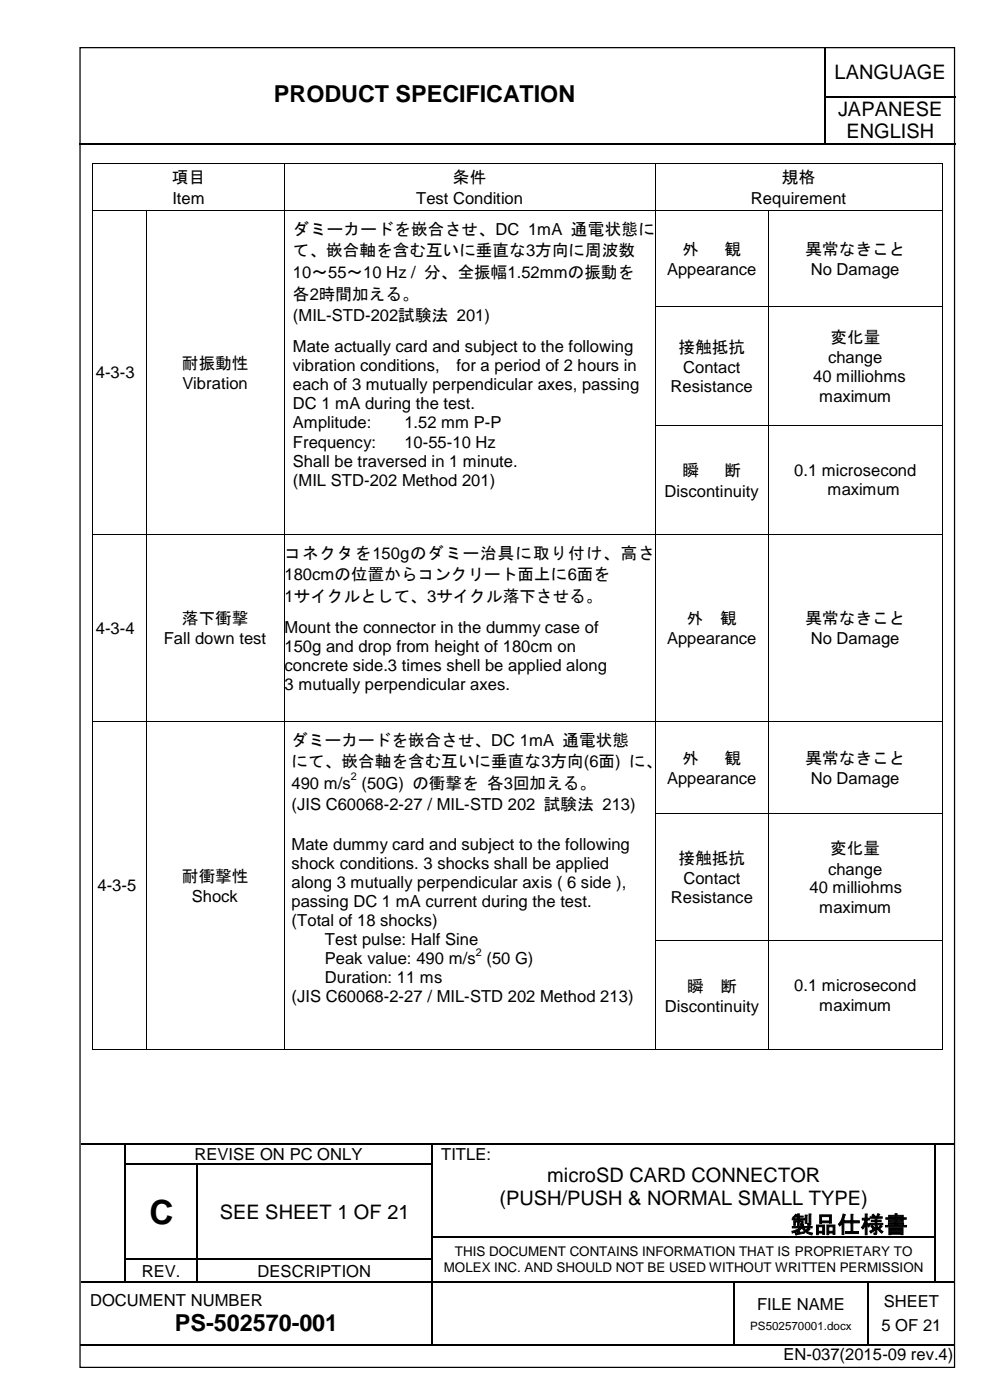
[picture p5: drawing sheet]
<svg xmlns="http://www.w3.org/2000/svg" width="210mm" height="297mm" viewBox="0 0 210 297" stroke-linecap="round" stroke-linejoin="round" font-family="sans-serif">
<defs><g id="words">
<text font-size="7.1" x="31.7" y="259.6">C</text>
<g font-size="5">
<text x="58.1" y="21.6">PRODUCT SPECIFICATION</text>
<text x="167.6" y="261.5">製品仕様書</text>
<text x="37.1" y="282.4">PS-502570-001</text>
</g>
<g font-size="4.2">
<text x="176.9" y="16.7">LANGUAGE</text>
<text x="177.7" y="24.5">JAPANESE</text>
<text x="179.4" y="29.4">ENGLISH</text>
<text x="116" y="250.7">microSD CARD CONNECTOR</text>
<text x="105.9" y="255.6">(PUSH/PUSH &amp; NORMAL SMALL TYPE)</text>
<text x="46.6" y="258.5">SEE SHEET 1 OF 21</text>
</g>
<g font-size="3.5">
<text x="36.5" y="38.9">項目</text>
<text x="96" y="38.9">条件</text>
<text x="165.8" y="38.9">規格</text>
<text x="36.5" y="43.2">Item</text>
<text x="88.2" y="43.2">Test Condition</text>
<text x="159.2" y="43.2">Requirement</text>
<text x="62.1" y="49.8">ダミーカードを嵌合させ、DC 1mA 通電状態に</text>
<text x="62.1" y="54.4">て、嵌合軸を含む互いに垂直な3方向に周波数</text>
<text x="62.1" y="59">10～55～10 Hz / 分、全振幅1.52mmの振動を</text>
<text x="141.4" y="58.3">Appearance</text>
<text x="144.7" y="54.1">外</text>
<text x="153.6" y="54.1">観</text>
<text x="170.8" y="54.1">異常なきこと</text>
<text x="171.9" y="58.3">No Damage</text>
<text x="62.1" y="63.5">各2時間加える。</text>
<text x="62.1" y="68.1">(MIL-STD-202試験法 201)</text>
<text x="62.1" y="74.7">Mate actually card and subject to the following</text>
<text x="143.9" y="74.8">接触抵抗</text>
<text x="175.5" y="77.1">change</text>
<text x="176.1" y="72.8">変化量</text>
<text x="20.3" y="80.2">4-3-3</text>
<text x="38.6" y="78.2">耐振動性</text>
<text x="38.7" y="82.5">Vibration</text>
<text x="62.1" y="78.7">vibration conditions,</text>
<text x="62.1" y="82.8">each of 3 mutually perpendicular axes, passing</text>
<text x="96.8" y="78.7">for a period of 2 hours in</text>
<text x="142.2" y="83.1">Resistance</text>
<text x="144.8" y="79.1">Contact</text>
<text x="172.4" y="81.1">40 milliohms</text>
<text x="62.1" y="86.8">DC 1 mA during the test.</text>
<text x="173.7" y="85.2">maximum</text>
<text x="62.1" y="90.9">Amplitude:</text>
<text x="62.1" y="95">Frequency:</text>
<text x="85.7" y="90.9">1.52 mm P-P</text>
<text x="85.7" y="95">10-55-10 Hz</text>
<text x="62.1" y="99">Shall be traversed in 1 minute.</text>
<text x="144.7" y="101.1">瞬</text>
<text x="153.6" y="101.1">断</text>
<text x="168.4" y="101">0.1 microsecond</text>
<text x="62.1" y="103.1">(MIL STD-202 Method 201)</text>
<text x="140.9" y="105.3">Discontinuity</text>
<text x="175.5" y="105.1">maximum</text>
<text x="60.3" y="118.5">コネクタを150gのダミー治具に取り付け、高さ</text>
<text x="60.3" y="123.1">180cmの位置からコンクリート面上に6面を</text>
<text x="60.3" y="127.7">1サイクルとして、3サイクル落下させる。</text>
<text x="20.3" y="134.4">4-3-4</text>
<text x="34.7" y="136.7">Fall down test</text>
<text x="38.6" y="132.4">落下衝撃</text>
<text x="60.3" y="134.2">Mount the connector in the dummy case of</text>
<text x="141.4" y="136.7">Appearance</text>
<text x="145.6" y="132.4">外</text>
<text x="152.7" y="132.4">観</text>
<text x="170.8" y="132.4">異常なきこと</text>
<text x="171.9" y="136.7">No Damage</text>
<text x="60.3" y="138.3">150g and drop from height of 180cm on</text>
<text x="60.3" y="142.3">concrete side.3 times shell be applied along</text>
<text x="60.3" y="146.4">3 mutually perpendicular axes.</text>
<text x="61.8" y="158.2">ダミーカードを嵌合させ、DC 1mA 通電状態</text>
<text x="61.8" y="162.8">にて、嵌合軸を含む互いに垂直な3方向(6面) に、</text>
<text x="61.8" y="167.3">490 m/s (50G) の衝撃を 各3回加える。</text>
<text x="141.4" y="166.3">Appearance</text>
<text x="144.7" y="162">外</text>
<text x="153.6" y="162">観</text>
<text x="170.8" y="162">異常なきこと</text>
<text x="171.9" y="166.3">No Damage</text>
<text x="61.8" y="171.9">(JIS C60068-2-27 / MIL-STD 202 試験法 213)</text>
<text x="61.8" y="180.2">Mate dummy card and subject to the following</text>
<text x="61.8" y="184.3">shock conditions. 3 shocks shall be applied</text>
<text x="143.9" y="183.3">接触抵抗</text>
<text x="175.5" y="185.5">change</text>
<text x="176" y="181.3">変化量</text>
<text x="20.7" y="189.1">4-3-5</text>
<text x="38.6" y="187.1">耐衝撃性</text>
<text x="40.7" y="191.4">Shock</text>
<text x="61.8" y="188.3">along 3 mutually perpendicular axis ( 6 side ),</text>
<text x="142.2" y="191.6">Resistance</text>
<text x="144.9" y="187.6">Contact</text>
<text x="171.7" y="189.6">40 milliohms</text>
<text x="61.8" y="192.4">passing DC 1 mA current during the test.</text>
<text x="61.8" y="196.5">(Total of 18 shocks)</text>
<text x="173.7" y="193.6">maximum</text>
<text x="68.9" y="200.5">Test pulse: Half Sine</text>
<text x="68.9" y="204.6">Peak value: 490 m/s (50 G)</text>
<text x="68.9" y="208.6">Duration: 11 ms</text>
<text x="61.8" y="212.7">(JIS C60068-2-27 / MIL-STD 202 Method 213)</text>
<text x="141" y="214.7">Discontinuity</text>
<text x="145.7" y="210.4">瞬</text>
<text x="152.7" y="210.4">断</text>
<text x="168.4" y="210.3">0.1 microsecond</text>
<text x="173.7" y="214.4">maximum</text>
<text x="41.2" y="246">REVISE ON PC ONLY</text>
<text x="93.5" y="246">TITLE:</text>
<text x="30.1" y="270.8">REV.</text>
<text x="54.6" y="270.8">DESCRIPTION</text>
<text x="19.1" y="277">DOCUMENT NUMBER</text>
<text x="160.5" y="277.9">FILE NAME</text>
<text x="187.4" y="277.3">SHEET</text>
<text x="186.9" y="282.4">5 OF 21</text>
<text x="166.1" y="288.6">EN-037(2015-09 rev.4)</text>
</g>
<g font-size="2.8">
<text x="94.1" y="269.8">MOLEX INC. AND SHOULD NOT BE USED WITHOUT WRITTEN PERMISSION</text>
<text x="96.5" y="266.5">THIS DOCUMENT CONTAINS INFORMATION THAT IS PROPRIETARY TO</text>
</g>
<text font-size="2.5" x="159" y="282.1">PS502570001.docx</text>
<g font-size="2.3">
<text x="74.4" y="165.5">2</text>
<text x="100.9" y="202.8">2</text>
</g>
</g></defs>
<g fill="none" stroke="#000" stroke-width=".25">
<path d="M175 10.2v10.2M16.8 30.4h158M175 20.6v9.7M175.1 20.5h27.4M175.1 30.4h27.4M17.2 242.6h9.3M26.6 242.8v4M26.6 247.1v4.8M26.6 252.2v4.9M26.6 257.3v4.9M26.7 242.6h64.8M26.7 247h15"/>
<path d="M41.8 247.1v4.8M41.8 252.2v4.9M41.8 257.3v4.9M42 247h49.5M91.6 242.8v4M91.6 247.1v4.8M91.6 252.2v4.9M91.6 257.3v4.9M91.8 242.6h106.3M198.2 242.8v4M198.2 247.1v4.8M198.2 252.2v4.9"/>
<path d="M198.2 257.3v4.9M198.4 242.6h4M17.2 272h9.3M26.6 262.5v4.6M26.6 267.3v4.6M26.7 267.2h15M26.7 272h15M41.8 262.5v4.6M41.8 267.3v4.6M42 267.2h49.5M42 272h49.5M91.6 262.5v4.6"/>
<path d="M91.6 267.3v4.6M91.6 272.2v12.9M91.8 262.3h106.3M91.8 272h63.7M155.6 272.2v12.9M155.7 272h28.2M184 272.2v12.9M184.1 272h14M198.2 262.5v4.6M198.2 267.3v4.6M198.4 272h4M16.9 285.2h74.6"/>
<path d="M91.8 285.2h63.7M155.7 285.2h28.2M184.1 285.2h18.3"/>
</g>
<g fill="#000">
<path d="M174.8 20.4h.3v.2h-.3z" fill-rule="evenodd"/>
<path d="M174.8 30.3h.3v.3h-.3z" fill-rule="evenodd"/>
<path d="M26.5 242.5h.2v.3h-.2z" fill-rule="evenodd"/>
<path d="M26.5 246.8h.2v.3h-.2z" fill-rule="evenodd"/>
<path d="M26.5 251.9h.2v.3h-.2z" fill-rule="evenodd"/>
<path d="M26.5 257.1h.2v.2h-.2z" fill-rule="evenodd"/>
<path d="M41.7 246.8h.3v.3h-.3z" fill-rule="evenodd"/>
<path d="M41.7 251.9h.3v.3h-.3z" fill-rule="evenodd"/>
<path d="M41.7 257.1h.3v.2h-.3z" fill-rule="evenodd"/>
<path d="M91.5 242.5h.3v.3h-.3z" fill-rule="evenodd"/>
<path d="M91.5 246.8h.3v.3h-.3z" fill-rule="evenodd"/>
<path d="M91.5 251.9h.3v.3h-.3z" fill-rule="evenodd"/>
<path d="M91.5 257.1h.3v.2h-.3z" fill-rule="evenodd"/>
<path d="M198.1 242.5h.3v.3h-.3z" fill-rule="evenodd"/>
<path d="M198.1 246.8h.3v.3h-.3z" fill-rule="evenodd"/>
<path d="M198.1 251.9h.3v.3h-.3z" fill-rule="evenodd"/>
<path d="M198.1 257.1h.3v.2h-.3z" fill-rule="evenodd"/>
<path d="M26.5 262.2h.2v.3h-.2z" fill-rule="evenodd"/>
<path d="M26.5 267.1h.2v.2h-.2z" fill-rule="evenodd"/>
<path d="M26.5 271.9h.2v.3h-.2z" fill-rule="evenodd"/>
<path d="M41.7 262.2h.3v.3h-.3z" fill-rule="evenodd"/>
<path d="M41.7 267.1h.3v.2h-.3z" fill-rule="evenodd"/>
<path d="M41.7 271.9h.3v.3h-.3z" fill-rule="evenodd"/>
<path d="M91.5 262.2h.3v.3h-.3z" fill-rule="evenodd"/>
<path d="M91.5 267.1h.3v.2h-.3z" fill-rule="evenodd"/>
<path d="M91.5 271.9h.3v.3h-.3z" fill-rule="evenodd"/>
<path d="M155.5 271.9h.2v.3h-.2z" fill-rule="evenodd"/>
<path d="M183.9 271.9h.2v.3h-.2z" fill-rule="evenodd"/>
<path d="M198.1 262.2h.3v.3h-.3z" fill-rule="evenodd"/>
<path d="M198.1 267.1h.3v.2h-.3z" fill-rule="evenodd"/>
<path d="M198.1 271.9h.3v.3h-.3z" fill-rule="evenodd"/>
<path d="M91.5 285.1h.3v.3h-.3z" fill-rule="evenodd"/>
<path d="M155.5 285.1h.2v.3h-.2z" fill-rule="evenodd"/>
<path d="M183.9 285.1h.2v.3h-.2z" fill-rule="evenodd"/>
</g>
<path d="M55.6 15.8h112.4v9.7h-112.4z" fill-rule="evenodd" fill="#fff"/>
<path d="M17 10.1h185.4v280h-185.4z" fill="none" stroke="#000" stroke-width=".26"/>
<g fill="#000">
<path d="M19.6 34.6h.2v.2h-.2z" fill-rule="evenodd"/>
<path d="M19.6 34.6h.2v.2h-.2z" fill-rule="evenodd"/>
<path d="M60.2 34.6h.1v.2h-.1z" fill-rule="evenodd"/>
<path d="M138.8 34.6h.2v.2h-.2z" fill-rule="evenodd"/>
<path d="M199.7 34.6h.2v.2h-.2z" fill-rule="evenodd"/>
<path d="M199.7 34.6h.2v.2h-.2z" fill-rule="evenodd"/>
<path d="M19.6 44.6h.2v1.7h-.2z" fill-rule="evenodd"/>
<path d="M30.9 44.8h.1v1.5h-.1z" fill-rule="evenodd"/>
<path d="M30.9 44.6h.1v.2h-.1z" fill-rule="evenodd"/>
<path d="M60.2 44.6h.1v1.7h-.1z" fill-rule="evenodd"/>
<path d="M138.8 44.6h.2v1.7h-.2z" fill-rule="evenodd"/>
<path d="M162.8 44.8h.2v1.5h-.2z" fill-rule="evenodd"/>
<path d="M162.8 44.6h.2v.2h-.2z" fill-rule="evenodd"/>
<path d="M199.7 44.6h.2v1.7h-.2z" fill-rule="evenodd"/>
<path d="M19.6 64.9h.2v1.7h-.2z" fill-rule="evenodd"/>
<path d="M30.9 64.9h.1v1.7h-.1z" fill-rule="evenodd"/>
<path d="M60.2 64.9h.1v1.7h-.1z" fill-rule="evenodd"/>
<path d="M138.8 64.9h.2v1.7h-.2z" fill-rule="evenodd"/>
<path d="M162.8 64.9h.2v1.7h-.2z" fill-rule="evenodd"/>
<path d="M199.7 64.9h.2v1.7h-.2z" fill-rule="evenodd"/>
<path d="M19.6 90.2h.2v1.7h-.2z" fill-rule="evenodd"/>
<path d="M30.9 90.2h.1v1.7h-.1z" fill-rule="evenodd"/>
<path d="M60.2 90.2h.1v1.7h-.1z" fill-rule="evenodd"/>
<path d="M138.8 90.2h.2v1.7h-.2z" fill-rule="evenodd"/>
<path d="M162.8 90.2h.2v1.7h-.2z" fill-rule="evenodd"/>
<path d="M199.7 90.2h.2v1.7h-.2z" fill-rule="evenodd"/>
<path d="M19.6 113.3h.2v1.7h-.2z" fill-rule="evenodd"/>
<path d="M30.9 113.3h.1v1.7h-.1z" fill-rule="evenodd"/>
<path d="M60.2 113.3h.1v1.7h-.1z" fill-rule="evenodd"/>
<path d="M138.8 113.3h.2v1.7h-.2z" fill-rule="evenodd"/>
<path d="M162.8 113.3h.2v1.7h-.2z" fill-rule="evenodd"/>
<path d="M199.7 113.3h.2v1.7h-.2z" fill-rule="evenodd"/>
<path d="M19.6 152.9h.2v1.7h-.2z" fill-rule="evenodd"/>
<path d="M30.9 152.9h.1v1.7h-.1z" fill-rule="evenodd"/>
<path d="M60.2 152.9h.1v1.7h-.1z" fill-rule="evenodd"/>
<path d="M138.8 152.9h.2v1.7h-.2z" fill-rule="evenodd"/>
<path d="M162.8 152.9h.2v1.7h-.2z" fill-rule="evenodd"/>
<path d="M199.7 152.9h.2v1.7h-.2z" fill-rule="evenodd"/>
<path d="M19.6 172.4h.2v1.7h-.2z" fill-rule="evenodd"/>
<path d="M30.9 172.4h.1v1.7h-.1z" fill-rule="evenodd"/>
<path d="M60.2 172.4h.1v1.7h-.1z" fill-rule="evenodd"/>
<path d="M138.8 172.4h.2v1.7h-.2z" fill-rule="evenodd"/>
<path d="M162.8 172.4h.2v1.7h-.2z" fill-rule="evenodd"/>
<path d="M199.7 172.4h.2v1.7h-.2z" fill-rule="evenodd"/>
<path d="M19.6 199.5h.2v1.7h-.2z" fill-rule="evenodd"/>
<path d="M30.9 199.5h.1v1.7h-.1z" fill-rule="evenodd"/>
<path d="M60.2 199.5h.1v1.7h-.1z" fill-rule="evenodd"/>
<path d="M138.8 199.5h.2v1.7h-.2z" fill-rule="evenodd"/>
<path d="M162.8 199.5h.2v1.7h-.2z" fill-rule="evenodd"/>
<path d="M199.7 199.5h.2v1.7h-.2z" fill-rule="evenodd"/>
<path d="M19.6 222.6h.2v.2h-.2z" fill-rule="evenodd"/>
<path d="M19.6 222.6h.2v.2h-.2z" fill-rule="evenodd"/>
<path d="M30.9 222.6h.1v.2h-.1z" fill-rule="evenodd"/>
<path d="M60.2 222.6h.1v.2h-.1z" fill-rule="evenodd"/>
<path d="M138.8 222.6h.2v.2h-.2z" fill-rule="evenodd"/>
<path d="M162.8 222.6h.2v.2h-.2z" fill-rule="evenodd"/>
<path d="M199.7 222.6h.2v.2h-.2z" fill-rule="evenodd"/>
<path d="M199.7 222.6h.2v.2h-.2z" fill-rule="evenodd"/>
</g>
<g fill="none" stroke="#000" stroke-width=".21">
<path d="M19.7 34.8v9.8M19.8 34.7h40.4M60.2 34.8v9.8M60.3 34.7h78.5M138.9 34.8v9.8M139 34.7h60.7M199.8 34.8v9.8M19.7 46.3v18.6M19.8 44.7h11.1M31 46.3v18.6M31 44.7h29.2M60.2 46.3v18.6"/>
<path d="M60.3 44.7h78.5M138.9 46.3v18.6M139 44.7h23.8M162.9 46.3v18.6M163 44.7h36.7M199.8 46.3v18.6M19.7 66.6v23.6M31 66.6v23.6M60.2 66.6v23.6M138.9 66.6v23.6M139 64.9h23.8M162.9 66.6v23.6"/>
<path d="M163 64.9h36.7M199.8 66.6v23.6M19.7 91.9v21.4M31 91.9v21.4M60.2 91.9v21.4M138.9 91.9v21.4M139 90.3h23.8M162.9 91.9v21.4M163 90.3h36.7M199.8 91.9v21.4M19.7 115v37.9M19.8 113.3h11.1"/>
<path d="M31 115v37.9M31 113.3h29.2M60.2 115v37.9M60.3 113.3h78.5M138.9 115v37.9M139 113.3h23.8M162.9 115v37.9M163 113.3h36.7M199.8 115v37.9M19.7 154.6v17.8M19.8 153h11.1M31 154.6v17.8"/>
<path d="M31 153h29.2M60.2 154.6v17.8M60.3 153h78.5M138.9 154.6v17.8M139 153h23.8M162.9 154.6v17.8M163 153h36.7M199.8 154.6v17.8M19.7 174.1v25.4M31 174.1v25.4M60.2 174.1v25.4M138.9 174.1v25.4"/>
<path d="M139 172.5h23.8M162.9 174.1v25.4M163 172.5h36.7M199.8 174.1v25.4M139 199.6h23.8M163 199.6h36.7M19.7 201.2v21.4M31 201.2v21.4M60.2 201.2v21.4M138.9 201.2v21.4M162.9 201.2v21.4M199.8 201.2v21.4"/>
<path d="M19.8 222.7h11.1M31 222.7h29.2M60.3 222.7h78.5M139 222.7h23.8M163 222.7h36.7"/>
</g>
<use href="#words"/>
</svg>
